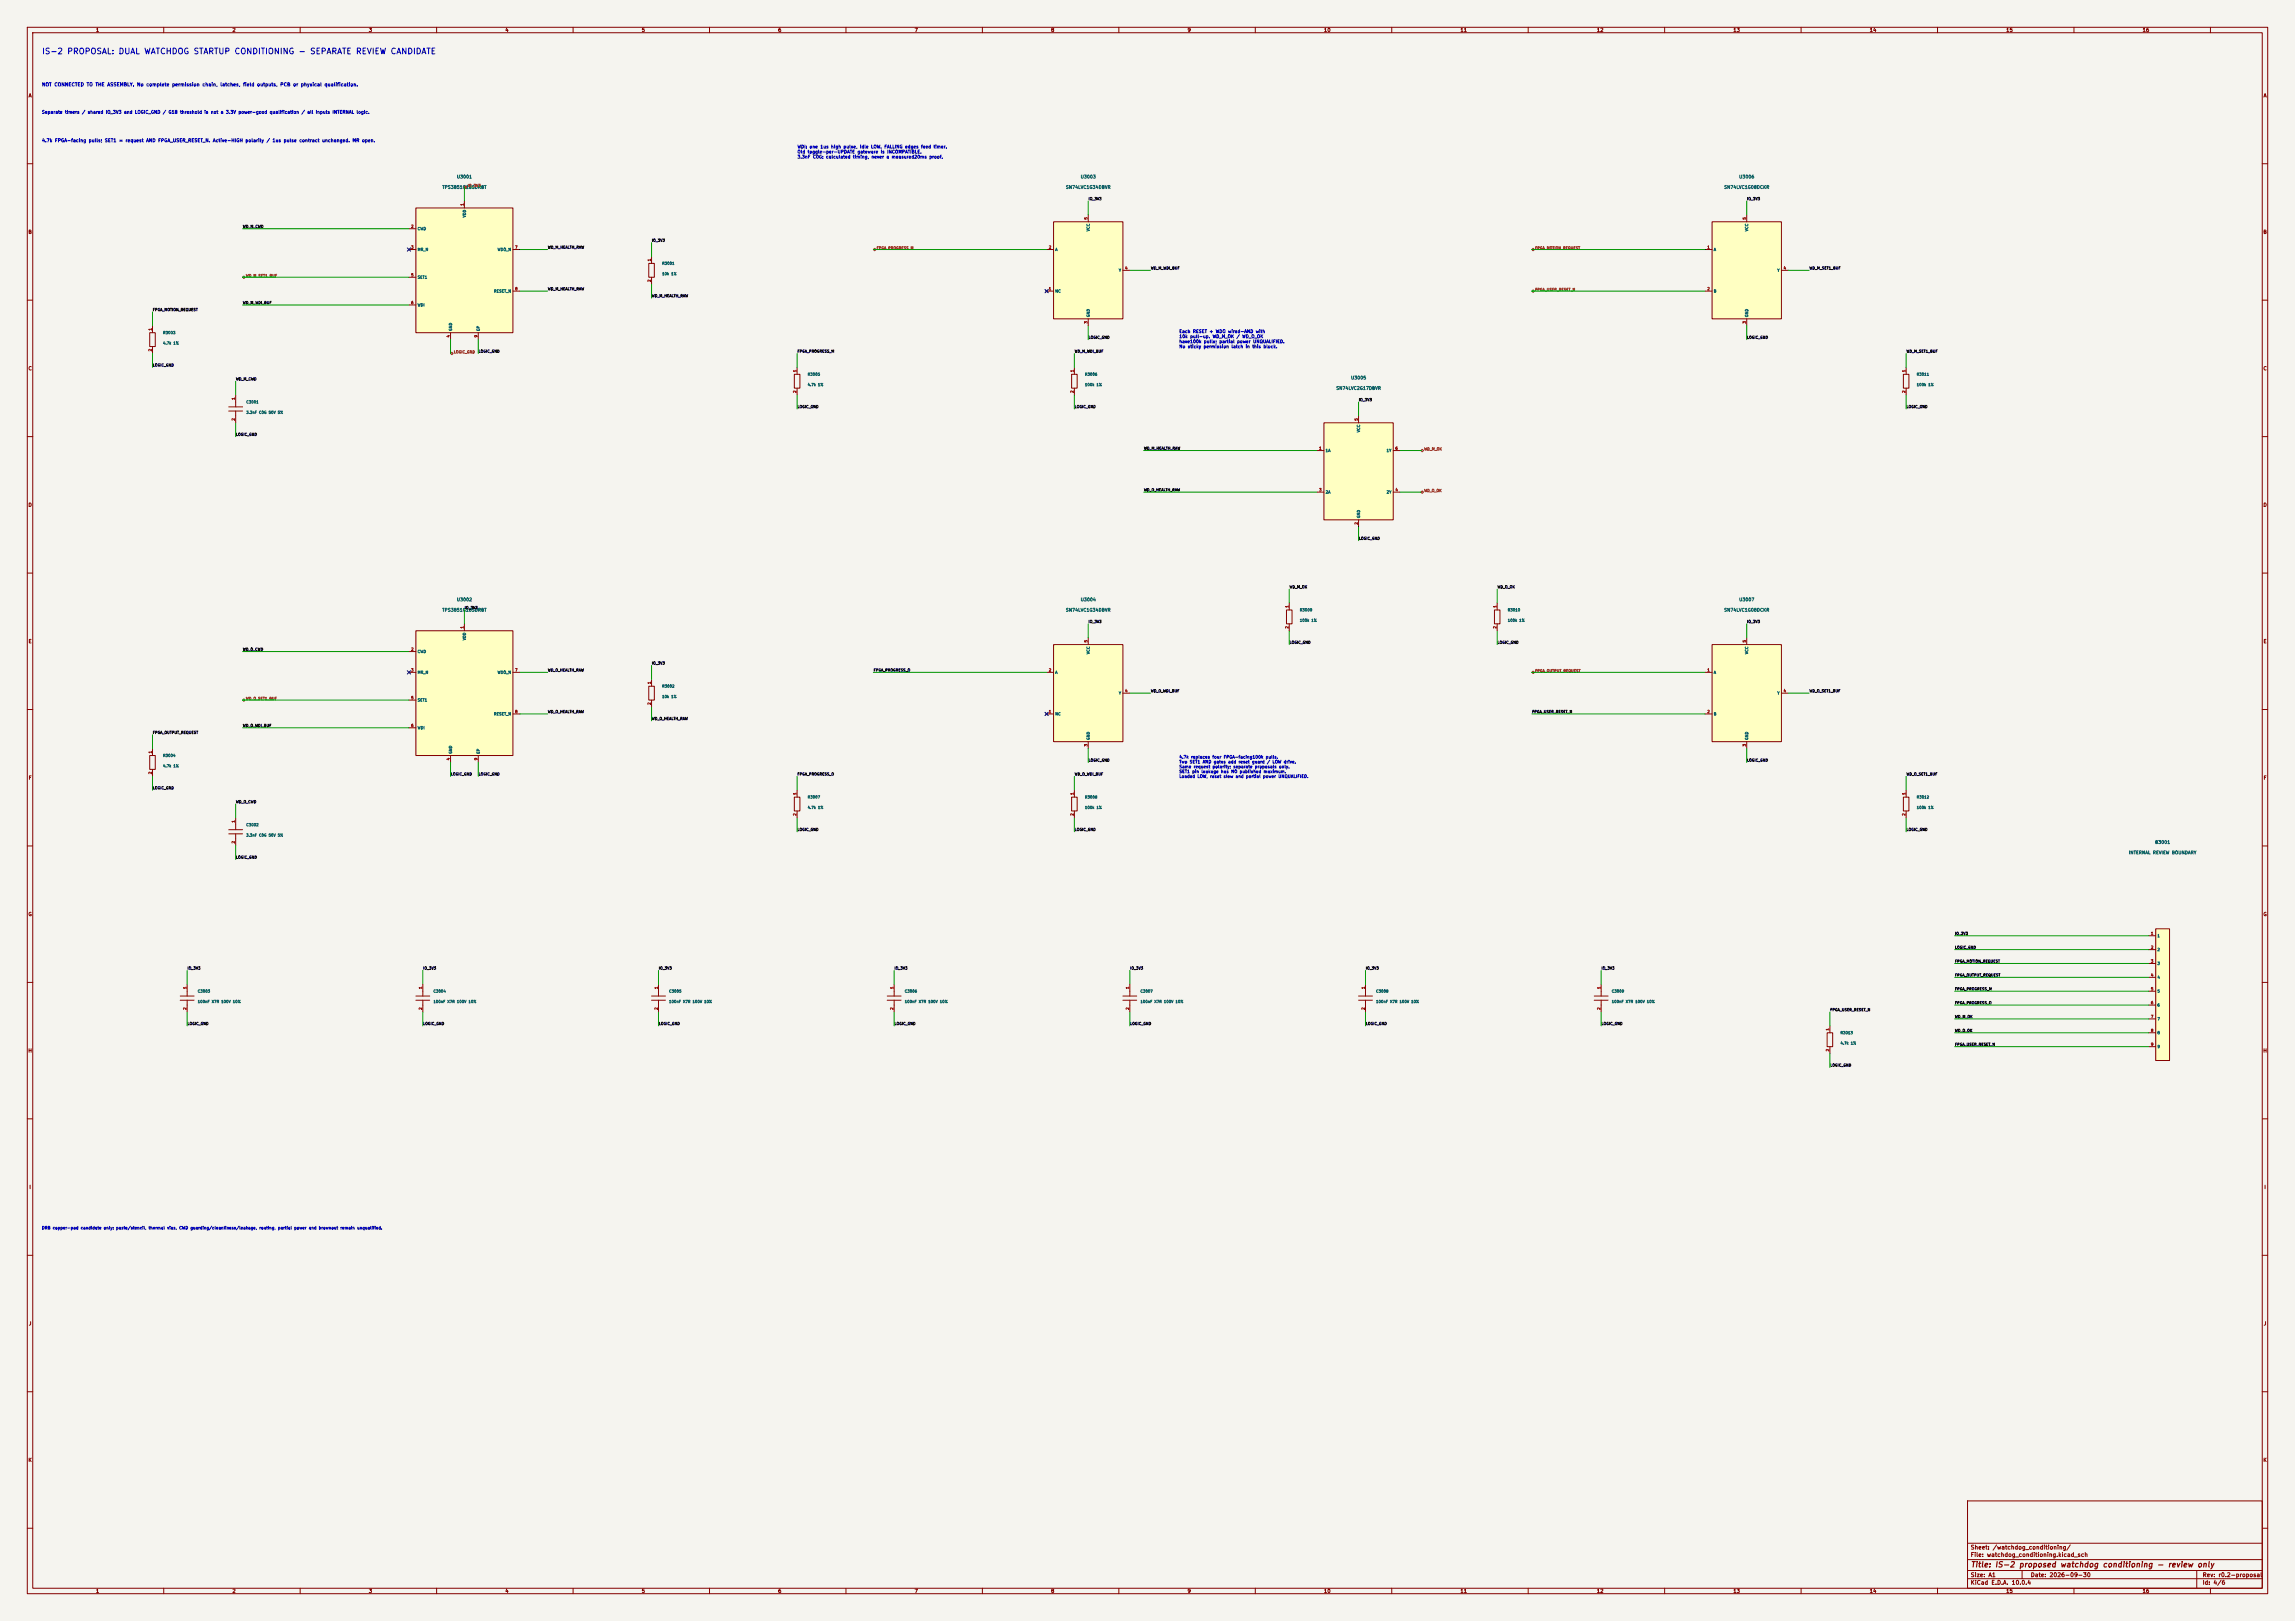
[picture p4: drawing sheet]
<svg xmlns="http://www.w3.org/2000/svg" width="841mm" height="594mm" viewBox="0 0 841 594" stroke-linecap="round" stroke-linejoin="round" font-family="sans-serif">
<defs><g id="words">
<text font-size="2.1" fill="#0000c2" x="15.2" y="20.4">IS-2 PROPOSAL: DUAL WATCHDOG STARTUP CONDITIONING - SEPARATE REVIEW CANDIDATE</text>
<text font-size="2" fill="#840000" x="722" y="574.8">Title: IS-2 proposed watchdog conditioning - review only</text>
<g font-size="1.5" fill="#840000">
<text x="722" y="568.2">Sheet: /watchdog_conditioning/</text>
<text x="722" y="570.9">File: watchdog_conditioning.kicad_sch</text>
<text x="722" y="581.1">KiCad E.D.A. 10.0.4</text>
<text x="722" y="578.3">Size: A1</text>
<text x="744" y="578.3">Date: 2026-09-30</text>
<text x="807" y="578.3">Rev: r0.2-proposal</text>
<text x="807" y="581.1">Id: 4/6</text>
</g>
<g font-size="1.3" fill="#840000">
<text x="35" y="12">1</text>
<text x="85" y="12">2</text>
<text x="135" y="12">3</text>
<text x="185" y="12">4</text>
<text x="235" y="12">5</text>
<text x="285" y="12">6</text>
<text x="335" y="12">7</text>
<text x="385" y="12">8</text>
<text x="435" y="12">9</text>
<text x="485" y="12">10</text>
<text x="535" y="12">11</text>
<text x="585" y="12">12</text>
<text x="635" y="12">13</text>
<text x="685" y="12">14</text>
<text x="735" y="12">15</text>
<text x="785" y="12">16</text>
<text x="10.3" y="36">A</text>
<text x="829.3" y="36">A</text>
<text x="10.3" y="86">B</text>
<text x="829.2" y="86">B</text>
<text x="10.3" y="136">C</text>
<text x="829.2" y="136">C</text>
<text x="10.3" y="186">D</text>
<text x="829.2" y="186">D</text>
<text x="10.3" y="236">E</text>
<text x="829.3" y="236">E</text>
<text x="10.3" y="286">F</text>
<text x="829.3" y="286">F</text>
<text x="10.3" y="336">G</text>
<text x="829.2" y="336">G</text>
<text x="10.2" y="386">H</text>
<text x="829.2" y="386">H</text>
<text x="10.6" y="436">I</text>
<text x="829.6" y="436">I</text>
<text x="10.4" y="486">J</text>
<text x="829.4" y="486">J</text>
<text x="10.3" y="536">K</text>
<text x="829.2" y="536">K</text>
<text x="35" y="584">1</text>
<text x="85" y="584">2</text>
<text x="135" y="584">3</text>
<text x="185" y="584">4</text>
<text x="235" y="584">5</text>
<text x="285" y="584">6</text>
<text x="335" y="584">7</text>
<text x="385" y="584">8</text>
<text x="435" y="584">9</text>
<text x="485" y="584">10</text>
<text x="535" y="584">11</text>
<text x="585" y="584">12</text>
<text x="635" y="584">13</text>
<text x="685" y="584">14</text>
<text x="735" y="584">15</text>
<text x="785" y="584">16</text>
</g>
<text font-size="1.3" fill="#0000c2" x="15.2" y="31.9">NOT CONNECTED TO THE ASSEMBLY. No complete permission chain, latches, field outputs, PCB or physical qualification.</text>
<g font-size="1.2" fill="#0000c2">
<text x="15.2" y="41.9">Separate timers / shared IO_3V3 and LOGIC_GND / G18 threshold is not a 3.3V power-good qualification / all inputs INTERNAL logic.</text>
<text x="15.2" y="52.4">4.7k FPGA-facing pulls; SET1 = request AND FPGA_USER_RESET_N. Active-HIGH polarity / 1us pulse contract unchanged. MR open.</text>
<text x="292.1" y="54.6">WDI: one 1us high pulse, idle LOW. FALLING edges feed timer.</text>
<text x="292.1" y="56.5">Old toggle-per-UPDATE gateware is INCOMPATIBLE.</text>
<text x="292.1" y="58.3">3.3nF C0G: calculated timing, never a measured20ms proof.</text>
<text x="432" y="122.3">Each RESET + WDO wired-AND with</text>
<text x="432" y="124.2">10k pull-up. WD_M_OK / WD_O_OK</text>
<text x="432" y="126">have100k pulls; partial power UNQUALIFIED.</text>
<text x="432" y="127.9">No sticky permission latch in this block.</text>
</g>
<g font-size="1.2" fill="#006464">
<text x="167.3" y="65.6">U3001</text>
<text x="395.9" y="65.6">U3003</text>
<text x="637.2" y="65.6">U3006</text>
<text x="161.9" y="69.5">TPS3851G18SDRBT</text>
<text x="390.5" y="69.5">SN74LVC1G34DBVR</text>
<text x="631.7" y="69.5">SN74LVC1G08DCKR</text>
<text x="489.5" y="143.1">SN74LVC2G17DBVR</text>
<text x="494.9" y="139.3">U3005</text>
<text x="167.3" y="220.6">U3002</text>
<text x="395.9" y="220.6">U3004</text>
<text x="637.2" y="220.6">U3007</text>
<text x="161.9" y="224.4">TPS3851G18SDRBT</text>
<text x="390.5" y="224.4">SN74LVC1G34DBVR</text>
<text x="631.7" y="224.4">SN74LVC1G08DCKR</text>
<text x="789.6" y="309.5">B3001</text>
<text x="780" y="313.3">INTERNAL REVIEW BOUNDARY</text>
</g>
<g font-size="1.1" fill="#0000c2">
<text x="432" y="278.2">4.7k replaces four FPGA-facing100k pulls.</text>
<text x="432" y="280">Two SET1 AND gates add reset guard / LOW drive.</text>
<text x="432" y="281.8">Same request polarity; separate proposals only.</text>
<text x="432" y="283.5">SET1 pin leakage has NO published maximum.</text>
<text x="432" y="285.3">Loaded LOW, reset slew and partial power UNQUALIFIED.</text>
<text x="15.2" y="450.7">DRB copper-pad candidate only: paste/stencil, thermal vias, CWD guarding/cleanliness/leakage, routing, partial power and brownout remain unqualified.</text>
</g>
<g font-size="1" fill="#725600">
<text x="171.3" y="68.8">IO_3V3</text>
<text x="321.1" y="91.6">FPGA_PROGRESS_M</text>
<text x="562.4" y="91.6">FPGA_MOTION_REQUEST</text>
<text x="90" y="101.8">WD_M_SET1_BUF</text>
<text x="562.4" y="106.9">FPGA_USER_RESET_N</text>
<text x="166.2" y="129.7">LOGIC_GND</text>
<text x="521.8" y="165.3">WD_M_OK</text>
<text x="521.8" y="180.5">WD_O_OK</text>
<text x="562.4" y="246.6">FPGA_OUTPUT_REQUEST</text>
<text x="90" y="256.7">WD_O_SET1_BUF</text>
</g>
<g font-size="1" fill="#a90000">
<text x="170.1" y="75.5" transform="rotate(-90 170.1 75.5)">1</text>
<text x="150.5" y="83.7">2</text>
<text x="398.7" y="80.6" transform="rotate(-90 398.7 80.6)">5</text>
<text x="640" y="80.6" transform="rotate(-90 640 80.6)">5</text>
<text x="150.5" y="91.4">3</text>
<text x="188.6" y="91.4">7</text>
<text x="238.7" y="95.9" transform="rotate(-90 238.7 95.9)">1</text>
<text x="384.2" y="91.4">2</text>
<text x="625.5" y="91.4">1</text>
<text x="150.5" y="101.5">5</text>
<text x="412.1" y="99">4</text>
<text x="653.4" y="99">4</text>
<text x="188.6" y="106.6">8</text>
<text x="238.7" y="103.5" transform="rotate(-90 238.7 103.5)">2</text>
<text x="384.2" y="106.6">1</text>
<text x="625.5" y="106.6">2</text>
<text x="150.5" y="111.7">6</text>
<text x="398.7" y="118.7" transform="rotate(-90 398.7 118.7)">3</text>
<text x="640" y="118.7" transform="rotate(-90 640 118.7)">3</text>
<text x="55.8" y="121.3" transform="rotate(-90 55.8 121.3)">1</text>
<text x="165" y="123.8" transform="rotate(-90 165 123.8)">4</text>
<text x="175.2" y="123.8" transform="rotate(-90 175.2 123.8)">9</text>
<text x="55.8" y="128.9" transform="rotate(-90 55.8 128.9)">2</text>
<text x="292" y="136.5" transform="rotate(-90 292 136.5)">1</text>
<text x="393.6" y="136.5" transform="rotate(-90 393.6 136.5)">1</text>
<text x="698.4" y="136.5" transform="rotate(-90 698.4 136.5)">1</text>
<text x="86.3" y="146.7" transform="rotate(-90 86.3 146.7)">1</text>
<text x="292" y="144.1" transform="rotate(-90 292 144.1)">2</text>
<text x="393.6" y="144.1" transform="rotate(-90 393.6 144.1)">2</text>
<text x="698.4" y="144.1" transform="rotate(-90 698.4 144.1)">2</text>
<text x="86.3" y="154.3" transform="rotate(-90 86.3 154.3)">2</text>
<text x="497.8" y="154.3" transform="rotate(-90 497.8 154.3)">5</text>
<text x="483.3" y="165">1</text>
<text x="511.2" y="165">6</text>
<text x="483.3" y="180.3">3</text>
<text x="511.2" y="180.3">4</text>
<text x="497.8" y="192.4" transform="rotate(-90 497.8 192.4)">2</text>
<text x="472.4" y="222.9" transform="rotate(-90 472.4 222.9)">1</text>
<text x="548.6" y="222.9" transform="rotate(-90 548.6 222.9)">1</text>
<text x="170.1" y="230.5" transform="rotate(-90 170.1 230.5)">1</text>
<text x="472.4" y="230.5" transform="rotate(-90 472.4 230.5)">2</text>
<text x="548.6" y="230.5" transform="rotate(-90 548.6 230.5)">2</text>
<text x="150.5" y="238.7">2</text>
<text x="398.7" y="235.6" transform="rotate(-90 398.7 235.6)">5</text>
<text x="640" y="235.6" transform="rotate(-90 640 235.6)">5</text>
<text x="150.5" y="246.3">3</text>
<text x="188.6" y="246.3">7</text>
<text x="238.7" y="250.8" transform="rotate(-90 238.7 250.8)">1</text>
<text x="384.2" y="246.3">2</text>
<text x="625.5" y="246.3">1</text>
<text x="150.5" y="256.5">5</text>
<text x="412.1" y="253.9">4</text>
<text x="653.4" y="253.9">4</text>
<text x="188.6" y="261.5">8</text>
<text x="238.7" y="258.4" transform="rotate(-90 238.7 258.4)">2</text>
<text x="384.2" y="261.5">1</text>
<text x="625.5" y="261.5">2</text>
<text x="150.5" y="266.6">6</text>
<text x="398.7" y="273.7" transform="rotate(-90 398.7 273.7)">3</text>
<text x="640" y="273.7" transform="rotate(-90 640 273.7)">3</text>
<text x="55.8" y="276.2" transform="rotate(-90 55.8 276.2)">1</text>
<text x="165" y="278.7" transform="rotate(-90 165 278.7)">4</text>
<text x="175.2" y="278.7" transform="rotate(-90 175.2 278.7)">9</text>
<text x="55.8" y="283.8" transform="rotate(-90 55.8 283.8)">2</text>
<text x="292" y="291.4" transform="rotate(-90 292 291.4)">1</text>
<text x="393.6" y="291.4" transform="rotate(-90 393.6 291.4)">1</text>
<text x="698.4" y="291.4" transform="rotate(-90 698.4 291.4)">1</text>
<text x="292" y="299.1" transform="rotate(-90 292 299.1)">2</text>
<text x="393.6" y="299.1" transform="rotate(-90 393.6 299.1)">2</text>
<text x="698.4" y="299.1" transform="rotate(-90 698.4 299.1)">2</text>
<text x="86.3" y="301.6" transform="rotate(-90 86.3 301.6)">1</text>
<text x="86.3" y="309.2" transform="rotate(-90 86.3 309.2)">2</text>
<text x="788.1" y="342.8">1</text>
<text x="788.1" y="347.9">2</text>
<text x="788.1" y="353">3</text>
<text x="788.1" y="358.1">4</text>
<text x="68.5" y="362.6" transform="rotate(-90 68.5 362.6)">1</text>
<text x="154.9" y="362.6" transform="rotate(-90 154.9 362.6)">1</text>
<text x="241.2" y="362.6" transform="rotate(-90 241.2 362.6)">1</text>
<text x="327.6" y="362.6" transform="rotate(-90 327.6 362.6)">1</text>
<text x="413.9" y="362.6" transform="rotate(-90 413.9 362.6)">1</text>
<text x="500.3" y="362.6" transform="rotate(-90 500.3 362.6)">1</text>
<text x="586.7" y="362.6" transform="rotate(-90 586.7 362.6)">1</text>
<text x="788.1" y="363.1">5</text>
<text x="68.5" y="370.2" transform="rotate(-90 68.5 370.2)">2</text>
<text x="154.9" y="370.2" transform="rotate(-90 154.9 370.2)">2</text>
<text x="241.2" y="370.2" transform="rotate(-90 241.2 370.2)">2</text>
<text x="327.6" y="370.2" transform="rotate(-90 327.6 370.2)">2</text>
<text x="413.9" y="370.2" transform="rotate(-90 413.9 370.2)">2</text>
<text x="500.3" y="370.2" transform="rotate(-90 500.3 370.2)">2</text>
<text x="586.7" y="370.2" transform="rotate(-90 586.7 370.2)">2</text>
<text x="788.1" y="368.2">6</text>
<text x="670.5" y="377.8" transform="rotate(-90 670.5 377.8)">1</text>
<text x="788.1" y="373.3">7</text>
<text x="788.1" y="378.4">8</text>
<text x="788.1" y="383.5">9</text>
<text x="670.5" y="385.4" transform="rotate(-90 670.5 385.4)">2</text>
</g>
<g font-size="1" fill="#0f0f0f">
<text x="398.8" y="73.6">IO_3V3</text>
<text x="640.1" y="73.6">IO_3V3</text>
<text x="88.9" y="83.7">WD_M_CWD</text>
<text x="238.8" y="88.8">IO_3V3</text>
<text x="200.7" y="91.3">WD_M_HEALTH_RAW</text>
<text x="421.6" y="99">WD_M_WDI_BUF</text>
<text x="662.9" y="99">WD_M_SET1_BUF</text>
<text x="200.7" y="106.6">WD_M_HEALTH_RAW</text>
<text x="88.9" y="111.7">WD_M_WDI_BUF</text>
<text x="238.8" y="109.1">WD_M_HEALTH_RAW</text>
<text x="55.9" y="114.2">FPGA_MOTION_REQUEST</text>
<text x="398.8" y="124.4">LOGIC_GND</text>
<text x="640.1" y="124.4">LOGIC_GND</text>
<text x="175.3" y="129.4">LOGIC_GND</text>
<text x="292.1" y="129.4">FPGA_PROGRESS_M</text>
<text x="393.7" y="129.4">WD_M_WDI_BUF</text>
<text x="698.5" y="129.4">WD_M_SET1_BUF</text>
<text x="55.9" y="134.5">LOGIC_GND</text>
<text x="86.4" y="139.6">WD_M_CWD</text>
<text x="292.1" y="149.8">LOGIC_GND</text>
<text x="393.7" y="149.8">LOGIC_GND</text>
<text x="497.8" y="147.2">IO_3V3</text>
<text x="698.5" y="149.8">LOGIC_GND</text>
<text x="86.4" y="159.9">LOGIC_GND</text>
<text x="419.1" y="165">WD_M_HEALTH_RAW</text>
<text x="419.1" y="180.2">WD_O_HEALTH_RAW</text>
<text x="497.8" y="198">LOGIC_GND</text>
<text x="472.4" y="215.8">WD_M_OK</text>
<text x="548.6" y="215.8">WD_O_OK</text>
<text x="170.2" y="223.4">IO_3V3</text>
<text x="398.8" y="228.5">IO_3V3</text>
<text x="640.1" y="228.5">IO_3V3</text>
<text x="88.9" y="238.7">WD_O_CWD</text>
<text x="472.4" y="236.1">LOGIC_GND</text>
<text x="548.6" y="236.1">LOGIC_GND</text>
<text x="238.8" y="243.7">IO_3V3</text>
<text x="200.7" y="246.3">WD_O_HEALTH_RAW</text>
<text x="320" y="246.3">FPGA_PROGRESS_O</text>
<text x="421.6" y="253.9">WD_O_WDI_BUF</text>
<text x="662.9" y="253.9">WD_O_SET1_BUF</text>
<text x="200.7" y="261.5">WD_O_HEALTH_RAW</text>
<text x="561.3" y="261.5">FPGA_USER_RESET_N</text>
<text x="55.9" y="269.1">FPGA_OUTPUT_REQUEST</text>
<text x="88.9" y="266.6">WD_O_WDI_BUF</text>
<text x="238.8" y="264.1">WD_O_HEALTH_RAW</text>
<text x="398.8" y="279.3">LOGIC_GND</text>
<text x="640.1" y="279.3">LOGIC_GND</text>
<text x="165.1" y="284.4">LOGIC_GND</text>
<text x="175.3" y="284.4">LOGIC_GND</text>
<text x="292.1" y="284.4">FPGA_PROGRESS_O</text>
<text x="393.7" y="284.4">WD_O_WDI_BUF</text>
<text x="698.5" y="284.4">WD_O_SET1_BUF</text>
<text x="55.9" y="289.5">LOGIC_GND</text>
<text x="86.4" y="294.5">WD_O_CWD</text>
<text x="292.1" y="304.7">LOGIC_GND</text>
<text x="393.7" y="304.7">LOGIC_GND</text>
<text x="698.5" y="304.7">LOGIC_GND</text>
<text x="86.4" y="314.9">LOGIC_GND</text>
<text x="716.3" y="347.9">LOGIC_GND</text>
<text x="716.3" y="342.8">IO_3V3</text>
<text x="716.3" y="353">FPGA_MOTION_REQUEST</text>
<text x="68.6" y="355.5">IO_3V3</text>
<text x="154.9" y="355.5">IO_3V3</text>
<text x="241.3" y="355.5">IO_3V3</text>
<text x="327.7" y="355.5">IO_3V3</text>
<text x="414" y="355.5">IO_3V3</text>
<text x="500.4" y="355.5">IO_3V3</text>
<text x="586.7" y="355.5">IO_3V3</text>
<text x="716.3" y="358">FPGA_OUTPUT_REQUEST</text>
<text x="716.3" y="363.1">FPGA_PROGRESS_M</text>
<text x="670.6" y="370.7">FPGA_USER_RESET_N</text>
<text x="716.3" y="368.2">FPGA_PROGRESS_O</text>
<text x="68.6" y="375.8">LOGIC_GND</text>
<text x="154.9" y="375.8">LOGIC_GND</text>
<text x="241.3" y="375.8">LOGIC_GND</text>
<text x="327.7" y="375.8">LOGIC_GND</text>
<text x="414" y="375.8">LOGIC_GND</text>
<text x="500.4" y="375.8">LOGIC_GND</text>
<text x="586.7" y="375.8">LOGIC_GND</text>
<text x="716.3" y="373.3">WD_M_OK</text>
<text x="716.3" y="378.4">WD_O_OK</text>
<text x="716.3" y="383.4">FPGA_USER_RESET_N</text>
<text x="670.6" y="391.1">LOGIC_GND</text>
</g>
<g font-size="1" fill="#006464">
<text x="170.9" y="79.8" transform="rotate(-90 170.9 79.8)">VDD</text>
<text x="152.9" y="84.6">CWD</text>
<text x="399.5" y="84.9" transform="rotate(-90 399.5 84.9)">VCC</text>
<text x="640.8" y="84.9" transform="rotate(-90 640.8 84.9)">VCC</text>
<text x="152.9" y="92.2">MR_N</text>
<text x="182.2" y="92.2">WDO_N</text>
<text x="386.6" y="92.2">A</text>
<text x="627.9" y="92.2">A</text>
<text x="242.5" y="101.1">10k 1%</text>
<text x="242.5" y="97.2">R3001</text>
<text x="409.9" y="99.8">Y</text>
<text x="651.2" y="99.8">Y</text>
<text x="152.9" y="102.4">SET1</text>
<text x="180.9" y="107.4">RESET_N</text>
<text x="386.6" y="107.4">NC</text>
<text x="627.9" y="107.4">B</text>
<text x="152.9" y="112.5">WDI</text>
<text x="399.5" y="116.3" transform="rotate(-90 399.5 116.3)">GND</text>
<text x="640.8" y="116.3" transform="rotate(-90 640.8 116.3)">GND</text>
<text x="59.6" y="122.6">R3003</text>
<text x="165.9" y="121.4" transform="rotate(-90 165.9 121.4)">GND</text>
<text x="176" y="121.4" transform="rotate(-90 176 121.4)">EP</text>
<text x="59.6" y="126.5">4.7k 1%</text>
<text x="295.9" y="137.9">R3005</text>
<text x="397.5" y="137.9">R3006</text>
<text x="702.3" y="137.9">R3011</text>
<text x="295.9" y="141.7">4.7k 1%</text>
<text x="397.5" y="141.7">100k 1%</text>
<text x="702.3" y="141.7">100k 1%</text>
<text x="90.1" y="148">C3001</text>
<text x="90.1" y="151.9">3.3nF C0G 50V 5%</text>
<text x="498.6" y="158.6" transform="rotate(-90 498.6 158.6)">VCC</text>
<text x="485.6" y="165.9">1A</text>
<text x="508" y="165.9">1Y</text>
<text x="485.6" y="181.1">2A</text>
<text x="508" y="181.1">2Y</text>
<text x="498.6" y="190" transform="rotate(-90 498.6 190)">GND</text>
<text x="476.2" y="224.2">R3009</text>
<text x="552.4" y="224.2">R3010</text>
<text x="476.2" y="228.1">100k 1%</text>
<text x="552.4" y="228.1">100k 1%</text>
<text x="152.9" y="239.5">CWD</text>
<text x="170.9" y="234.8" transform="rotate(-90 170.9 234.8)">VDD</text>
<text x="399.5" y="239.8" transform="rotate(-90 399.5 239.8)">VCC</text>
<text x="640.8" y="239.8" transform="rotate(-90 640.8 239.8)">VCC</text>
<text x="152.9" y="247.1">MR_N</text>
<text x="182.2" y="247.1">WDO_N</text>
<text x="386.6" y="247.1">A</text>
<text x="627.9" y="247.1">A</text>
<text x="152.9" y="257.3">SET1</text>
<text x="242.5" y="256">10k 1%</text>
<text x="242.5" y="252.2">R3002</text>
<text x="409.9" y="254.8">Y</text>
<text x="651.2" y="254.8">Y</text>
<text x="180.9" y="262.4">RESET_N</text>
<text x="386.6" y="262.4">NC</text>
<text x="627.9" y="262.4">B</text>
<text x="152.9" y="267.5">WDI</text>
<text x="399.5" y="271.3" transform="rotate(-90 399.5 271.3)">GND</text>
<text x="640.8" y="271.3" transform="rotate(-90 640.8 271.3)">GND</text>
<text x="59.6" y="281.4">4.7k 1%</text>
<text x="59.6" y="277.6">R3004</text>
<text x="165.9" y="276.4" transform="rotate(-90 165.9 276.4)">GND</text>
<text x="176" y="276.4" transform="rotate(-90 176 276.4)">EP</text>
<text x="295.9" y="292.8">R3007</text>
<text x="397.5" y="292.8">R3008</text>
<text x="702.3" y="292.8">R3012</text>
<text x="295.9" y="296.6">4.7k 1%</text>
<text x="397.5" y="296.6">100k 1%</text>
<text x="702.3" y="296.6">100k 1%</text>
<text x="90.1" y="303">C3002</text>
<text x="90.1" y="306.8">3.3nF C0G 50V 5%</text>
<text x="790.4" y="343.7">1</text>
<text x="790.4" y="348.7">2</text>
<text x="790.4" y="353.8">3</text>
<text x="790.4" y="358.9">4</text>
<text x="72.3" y="363.9">C3003</text>
<text x="158.7" y="363.9">C3004</text>
<text x="245.1" y="363.9">C3005</text>
<text x="331.4" y="363.9">C3006</text>
<text x="417.8" y="363.9">C3007</text>
<text x="504.1" y="363.9">C3008</text>
<text x="590.5" y="363.9">C3009</text>
<text x="790.4" y="364">5</text>
<text x="72.3" y="367.8">100nF X7R 100V 10%</text>
<text x="158.7" y="367.8">100nF X7R 100V 10%</text>
<text x="245.1" y="367.8">100nF X7R 100V 10%</text>
<text x="331.4" y="367.8">100nF X7R 100V 10%</text>
<text x="417.8" y="367.8">100nF X7R 100V 10%</text>
<text x="504.1" y="367.8">100nF X7R 100V 10%</text>
<text x="590.5" y="367.8">100nF X7R 100V 10%</text>
<text x="790.4" y="369.1">6</text>
<text x="790.4" y="374.1">7</text>
<text x="674.3" y="383">4.7k 1%</text>
<text x="674.3" y="379.2">R3013</text>
<text x="790.4" y="379.2">8</text>
<text x="790.4" y="384.3">9</text>
</g>
</g></defs>
<path d="M0 0h841v594h-841z" fill="#f5f4ef" stroke="#f5f4ef" stroke-width=".37"/>
<g fill="none" stroke="#840000" stroke-width=".37">
<path d="M10 10h821v574h-821zM12 12h817v570h-817zM60 10v2M110 10v2M160 10v2M210 10v2M260 10v2M310 10v2M360 10v2M410 10v2M460 10v2M510 10v2"/>
<path d="M560 10v2M610 10v2M660 10v2M710 10v2M760 10v2M810 10v2M10 60h2M829 60h2M237.7 96.5h2.1v5.1h-2.1zM238.8 94v2.5M10 110h2M238.8 101.6v2.5"/>
<path d="M829 110h2M10 160h2M829 160h2M10 210h2M829 210h2M547.6 223.5h2.1v5.1h-2.1zM548.6 221v2.5M548.6 228.6v2.5M10 260h2M237.7 251.5h2.1v5h-2.1zM238.8 248.9v2.6M238.8 256.5v2.6"/>
<path d="M829 260h2M697.5 292.1h2v5.1h-2zM698.5 289.6v2.5M698.5 297.2v2.5M10 310h2M829 310h2M10 360h2M829 360h2M325.1 365h5.1M325.1 366.5h5.1M327.7 360.7v4.3M327.7 366.5v4.3"/>
<path d="M584.2 365h5.1M584.2 366.5h5.1M586.7 360.7v4.3M586.7 366.5v4.3M10 410h2M829 410h2M10 460h2M829 460h2M10 510h2M829 510h2M10 560h2M721 550h108v32h-108z"/>
<path d="M829 560h2M721 578.5h108M721 575.5h108M721 571.5h108M721 565.5h108M741 575.5v3M805 575.5v6.5M60 582v2M110 582v2M160 582v2M210 582v2M260 582v2"/>
<path d="M310 582v2M360 582v2M410 582v2M460 582v2M510 582v2M560 582v2M610 582v2M660 582v2M710 582v2M760 582v2M810 582v2"/>
</g>
<path d="M386.1 81.3h25.4v35.5h-25.4z" fill="#ffffc2"/>
<path d="M398.8 78.7v2.6M383.5 91.4h2.6M386.1 81.3h25.4v35.5h-25.4zM411.5 99.1h2.5M383.2 106.3l.7 .8M383.5 106.7h2.6M383.9 106.3l-.7 .8M398.8 116.8v2.6M392.7 137.2h2v5h-2zM393.7 134.6v2.6M393.7 142.2v2.6" fill="none" stroke="#840000" stroke-width=".37"/>
<path d="M627.4 81.3h25.4v35.5h-25.4z" fill="#ffffc2"/>
<path d="M640.1 78.7v2.6M624.8 91.4h2.6M627.4 81.3h25.4v35.5h-25.4zM652.8 99.1h2.5M624.8 106.7h2.6M640.1 116.8v2.6M392.7 292.1h2v5.1h-2zM393.7 289.6v2.5M393.7 297.2v2.5" fill="none" stroke="#840000" stroke-width=".37"/>
<path d="M152.4 76.2h35.6v45.7h-35.6z" fill="#ffffc2"/>
<g fill="none" stroke="#840000" stroke-width=".37">
<path d="M152.4 76.2h35.6v45.7h-35.6zM170.2 73.7v2.5M149.9 83.8h2.5M149.9 91.4h2.5M188 91.4h2.5M149.9 101.6h2.5M149.9 111.8h2.5M188 106.7h2.5M165.1 121.9v2.6M175.3 121.9v2.6M83.8 149.1h5.1M83.8 150.6h5.1"/>
<path d="M86.4 144.8v4.3M86.4 150.6v4.3M86.4 299.7v4.3M83.8 304h5.1M83.8 305.6h5.1M86.4 305.6v4.3M497.8 365h5.1M497.8 366.5h5.1M500.4 360.7v4.3M500.4 366.5v4.3M669.5 378.5h2.1v5h-2.1zM670.6 375.9v2.6"/>
<path d="M670.6 383.5v2.6"/>
</g>
<path d="M386.1 236.2h25.4v35.6h-25.4z" fill="#ffffc2"/>
<g fill="none" stroke="#840000" stroke-width=".37">
<path d="M697.5 137.2h2v5h-2zM698.5 134.6v2.6M698.5 142.2v2.6M386.1 236.2h25.4v35.6h-25.4zM398.8 233.7v2.5M383.5 246.4h2.6M411.5 254h2.5M54.9 276.9h2v5h-2zM55.9 274.3v2.6M383.2 261.2l.7 .8M383.5 261.6h2.6M383.9 261.2l-.7 .8"/>
<path d="M398.8 271.8v2.5M55.9 281.9v2.6M291.1 292.1h2v5.1h-2zM292.1 289.6v2.5M292.1 297.2v2.5M66 365h5.1M66 366.5h5.1M68.6 360.7v4.3M68.6 366.5v4.3M152.4 365h5.1M152.4 366.5h5.1M154.9 360.7v4.3"/>
<path d="M154.9 366.5v4.3"/>
</g>
<path d="M485.1 154.9h25.4v35.6h-25.4z" fill="#ffffc2"/>
<g fill="none" stroke="#840000" stroke-width=".37">
<path d="M485.1 154.9h25.4v35.6h-25.4zM497.8 152.4v2.5M482.6 165.1h2.5M510.5 165.1h2.6M482.6 180.3h2.5M497.8 190.5v2.5M510.5 180.3h2.6M471.4 223.5h2.1v5.1h-2.1zM472.4 221v2.5M472.4 228.6v2.5M238.8 365h5M238.8 366.5h5"/>
<path d="M241.3 360.7v4.3M241.3 366.5v4.3"/>
</g>
<path d="M789.9 340.4h5.1v48.2h-5.1z" fill="#ffffc2"/>
<g fill="none" stroke="#840000" stroke-width=".37">
<path d="M55.9 119.4v2.5M54.9 121.9h2v5.1h-2zM55.9 127v2.5M291.1 137.2h2v5h-2zM292.1 134.6v2.6M292.1 142.2v2.6M787.4 342.9h2.5M787.4 348h2.5M787.4 353.1h2.5M787.4 358.1h2.5M789.9 340.4h5.1v48.2h-5.1zM787.4 363.2h2.5"/>
<path d="M787.4 368.3h2.5M787.4 373.4h2.5M787.4 378.5h2.5M787.4 383.5h2.5"/>
</g>
<path d="M627.4 236.2h25.4v35.6h-25.4z" fill="#ffffc2"/>
<path d="M627.4 236.2h25.4v35.6h-25.4zM640.1 233.7v2.5M624.8 246.4h2.6M652.8 254h2.5M624.8 261.6h2.6M640.1 271.8v2.5" fill="none" stroke="#840000" stroke-width=".37"/>
<path d="M152.4 231.1h35.6v45.8h-35.6z" fill="#ffffc2"/>
<g fill="none" stroke="#840000" stroke-width=".37">
<path d="M149.9 238.8h2.5M152.4 231.1h35.6v45.8h-35.6zM170.2 228.6v2.5M149.9 246.4h2.5M149.9 256.5h2.5M188 246.4h2.5M149.9 266.7h2.5M165.1 276.9v2.5M175.3 276.9v2.5M188 261.6h2.5M411.5 365h5.1M411.5 366.5h5.1"/>
<path d="M414 360.7v4.3M414 366.5v4.3"/>
</g>
<path d="M170.7 68.1l.4 .5-.4 .5-.5-.5zM320.5 91l.5 .4-.5 .5-.5-.5zM561.3 91.4l.5-.4 .5 .4-.5 .5zM89.4 101.1l.4 .5-.4 .5-.5-.5zM561.3 106.7l.5-.5 .5 .5-.5 .5zM165.6 129.1l.4 .4-.4 .5-.5-.5zM520.7 165.1l.5-.5 .4 .5-.4 .5zM520.7 180.3l.5-.4 .4 .4-.4 .5zM89.4 256.1l.4 .4-.4 .5-.5-.5zM561.3 246.4l.5-.5 .5 .5-.5 .5z" fill="none" stroke="#725600" stroke-width=".37"/>
<g fill="none" stroke="#009600" stroke-width=".37">
<path d="M170.2 68.6v5.1M398.8 73.7v5M640.1 73.7v5M88.9 83.8h61M190.5 91.4h10.2M238.8 88.9v5.1M320 91.4h63.5M414 99.1h7.6M561.3 91.4h63.5M655.3 99.1h7.6M55.9 114.3v5.1M88.9 101.6h61"/>
<path d="M88.9 111.8h61M190.5 106.7h10.2M238.8 104.1v5.1M398.8 119.4v5.1M561.3 106.7h63.5M640.1 119.4v5.1M55.9 129.5v5.1M86.4 139.7v5.1M165.1 124.5v5M175.3 124.5v5M292.1 129.5v5.1M393.7 129.5v5.1"/>
<path d="M698.5 129.5v5.1M86.4 154.9v5.1M292.1 144.8v5.1M393.7 144.8v5.1M497.8 147.3v5.1M698.5 144.8v5.1M419.1 165.1h63.5M513.1 165.1h7.6M419.1 180.3h63.5M497.8 193v5.1M513.1 180.3h7.6M472.4 215.9v5.1"/>
<path d="M548.6 215.9v5.1M88.9 238.8h61M170.2 223.5v5.1M398.8 228.6v5.1M472.4 231.1v5.1M548.6 231.1v5.1M640.1 228.6v5.1M88.9 256.5h61M190.5 246.4h10.2M238.8 243.8v5.1M238.8 259.1v5.1M320 246.4h63.5"/>
<path d="M414 254h7.6M561.3 246.4h63.5M655.3 254h7.6M55.9 269.2v5.1M88.9 266.7h61M165.1 279.4v5.1M175.3 279.4v5.1M190.5 261.6h10.2M398.8 274.3v5.1M561.3 261.6h63.5M640.1 274.3v5.1M55.9 284.5v5.1"/>
<path d="M86.4 294.6v5.1M292.1 284.5v5.1M292.1 299.7v5.1M393.7 284.5v5.1M393.7 299.7v5.1M698.5 284.5v5.1M698.5 299.7v5.1M86.4 309.9v5.1M68.6 355.6v5.1M154.9 355.6v5.1M241.3 355.6v5.1M327.7 355.6v5.1"/>
<path d="M414 355.6v5.1M500.4 355.6v5.1M586.7 355.6v5.1M716.3 358.1h71.1M716.3 353.1h71.1M716.3 342.9h71.1M716.3 348h71.1M68.6 370.8v5.1M154.9 370.8v5.1M241.3 370.8v5.1M327.7 370.8v5.1M414 370.8v5.1"/>
<path d="M500.4 370.8v5.1M586.7 370.8v5.1M670.6 370.8v5.1M716.3 373.4h71.1M716.3 378.5h71.1M716.3 363.2h71.1M716.3 368.3h71.1M670.6 386.1v5.1M716.3 383.5h71.1"/>
</g>
<path d="M149.3 90.8l1.2 1.2M150.5 90.8l-1.2 1.2M382.9 106.1l1.2 1.2M384.1 106.1l-1.2 1.2M149.3 245.8l1.2 1.2M150.5 245.8l-1.2 1.2M382.9 261l1.2 1.2M384.1 261l-1.2 1.2" fill="none" stroke="#000084" stroke-width=".37"/>
<use href="#words"/>
</svg>
